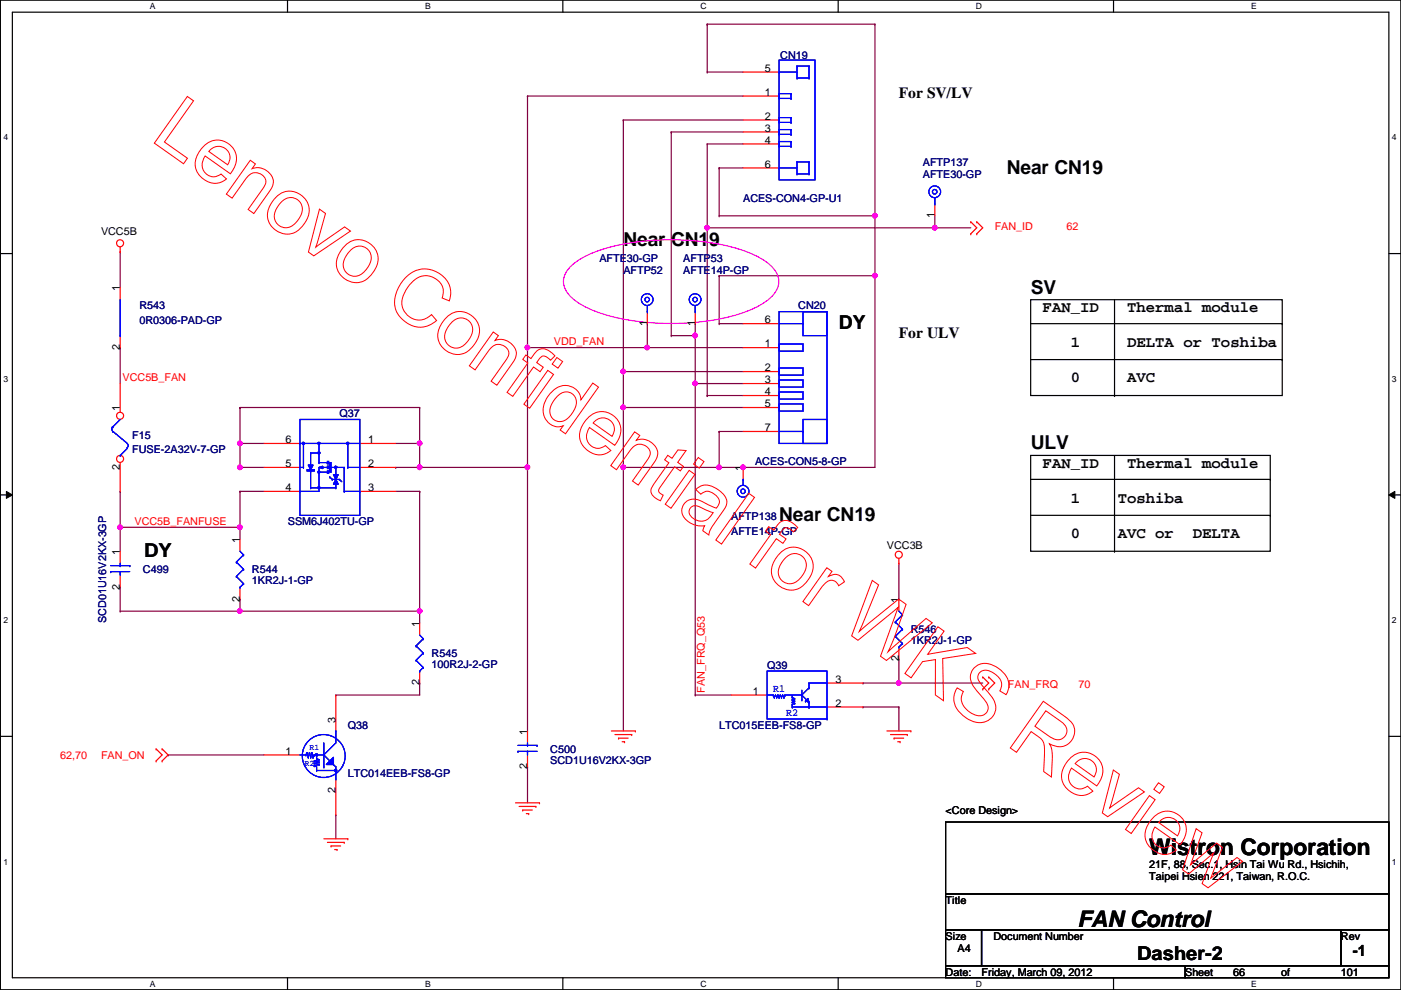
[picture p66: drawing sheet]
<svg xmlns="http://www.w3.org/2000/svg" width="297mm" height="210mm" viewBox="0 0 297 210" stroke-linecap="round" stroke-linejoin="round" font-family="sans-serif">
<defs><g id="words">
<g font-size="4.8">
<text x="243.7" y="181.3">Wistron Corporation</text>
<text x="228.4" y="196.5">FAN Control</text>
</g>
<g font-size="4.1">
<text x="213.4" y="36.8">Near CN19</text>
<text x="132.2" y="52.1">Near CN19</text>
<text x="218.5" y="62.2">SV</text>
<text x="177.9" y="69.8">DY</text>
<text x="218.5" y="95.2">ULV</text>
<text x="165.2" y="110.5">Near CN19</text>
<text x="30.6" y="118.1">DY</text>
<text x="241.1" y="203.5">Dasher-2</text>
</g>
<g font-size="3.3">
<text x="190.6" y="20.8">For SV/LV</text>
<text x="190.6" y="71.6">For ULV</text>
<text x="221.1" y="66.3">FAN_ID</text>
<text x="239" y="66.3">Thermal module</text>
<text x="227" y="73.6">1</text>
<text x="239" y="73.6">DELTA or Toshiba</text>
<text x="227" y="81">0</text>
<text x="239" y="81">AVC</text>
<text x="221.1" y="99.3">FAN_ID</text>
<text x="239" y="99.3">Thermal module</text>
<text x="227" y="106.6">1</text>
<text x="237" y="106.6">Toshiba</text>
<text x="227" y="114">0</text>
<text x="237" y="114">AVC or</text>
<text x="252.9" y="114">DELTA</text>
<text x="286.8" y="202.8">-1</text>
</g>
<g font-size="2.3">
<text x="162.1" y="15.2">5</text>
<text x="162.1" y="20.3">1</text>
<text x="162.1" y="25.4">2</text>
<text x="162.1" y="27.9">3</text>
<text x="162.1" y="30.5">4</text>
<text x="162.1" y="35.6">6</text>
<text x="198.2" y="46.3" transform="rotate(-90 198.2 46.3)">1</text>
<text x="21.4" y="49.9">VCC5B</text>
<text x="25.4" y="61.8" transform="rotate(-90 25.4 61.8)">1</text>
<text x="137.2" y="69.1" transform="rotate(-90 137.2 69.1)">1</text>
<text x="147.4" y="69.1" transform="rotate(-90 147.4 69.1)">1</text>
<text x="162.1" y="68.6">6</text>
<text x="25.4" y="74.2" transform="rotate(-90 25.4 74.2)">2</text>
<text x="162.1" y="73.7">1</text>
<text x="162.1" y="78.7">2</text>
<text x="162.1" y="81.3">3</text>
<text x="162.1" y="83.8">4</text>
<text x="25.4" y="87.2" transform="rotate(-90 25.4 87.2)">1</text>
<text x="162.1" y="86.4">5</text>
<text x="60.5" y="94">6</text>
<text x="78.1" y="94">1</text>
<text x="162.1" y="91.4">7</text>
<text x="25.4" y="99.6" transform="rotate(-90 25.4 99.6)">2</text>
<text x="60.5" y="99.1">5</text>
<text x="78.1" y="99.1">2</text>
<text x="157.5" y="99.9" transform="rotate(-90 157.5 99.9)">1</text>
<text x="60.5" y="104.1">4</text>
<text x="78.1" y="104.1">3</text>
<text x="25.4" y="117.6" transform="rotate(-90 25.4 117.6)">1</text>
<text x="50.8" y="115.1" transform="rotate(-90 50.8 115.1)">1</text>
<text x="188" y="116.4">VCC3B</text>
<text x="25.4" y="125" transform="rotate(-90 25.4 125)">2</text>
<text x="50.8" y="127.6" transform="rotate(-90 50.8 127.6)">2</text>
<text x="190.5" y="127.8" transform="rotate(-90 190.5 127.8)">1</text>
<text x="88.9" y="132.9" transform="rotate(-90 88.9 132.9)">1</text>
<text x="190.5" y="140.3" transform="rotate(-90 190.5 140.3)">2</text>
<text x="88.9" y="145.3" transform="rotate(-90 88.9 145.3)">2</text>
<text x="159.6" y="147.3">1</text>
<text x="177.1" y="149.9">2</text>
<text x="177.1" y="144.8">3</text>
<text x="71.2" y="153.2" transform="rotate(-90 71.2 153.2)">3</text>
<text x="111.8" y="155.7" transform="rotate(-90 111.8 155.7)">1</text>
<text x="60.5" y="160">1</text>
<text x="111.8" y="163.1" transform="rotate(-90 111.8 163.1)">2</text>
<text x="71.2" y="168.2" transform="rotate(-90 71.2 168.2)">2</text>
<text x="200.5" y="172.6">&lt;Core Design&gt;</text>
<text x="243.7" y="184">21F, 88, Sec.1, Hsin Tai Wu Rd., Hsichih,</text>
<text x="200.5" y="191.6">Title</text>
<text x="243.7" y="186.6">Taipei Hsien 221, Taiwan, R.O.C.</text>
<text x="200.5" y="199.2">Size</text>
<text x="203" y="201.8">A4</text>
<text x="210.6" y="199.2">Document Number</text>
<text x="284.3" y="199.2">Rev</text>
<text x="200.5" y="206.8">Date:</text>
<text x="208.1" y="206.8">Friday, March 09, 2012</text>
<text x="251.3" y="206.8">Sheet</text>
<text x="261.4" y="206.8">66</text>
<text x="271.6" y="206.8">of</text>
<text x="284.3" y="206.8">101</text>
</g>
<g font-size="2.3" fill="#000080">
<text x="165.4" y="12.5">CN19</text>
<text x="195.7" y="35.1">AFTP137</text>
<text x="195.7" y="37.7">AFTE30-GP</text>
<text x="157.6" y="42.8">ACES-CON4-GP-U1</text>
<text x="127.1" y="55.5">AFTE30-GP</text>
<text x="132.2" y="58">AFTP52</text>
<text x="144.9" y="55.5">AFTP53</text>
<text x="144.9" y="58">AFTE14P-GP</text>
<text x="29.5" y="65.6">R543</text>
<text x="169.2" y="65.6">CN20</text>
<text x="29.5" y="68.7">0R0306-PAD-GP</text>
<text x="72" y="88.5">Q37</text>
<text x="28" y="93">F15</text>
<text x="28" y="96.1">FUSE-2A32V-7-GP</text>
<text x="160.1" y="98.6">ACES-CON5-8-GP</text>
<text x="61" y="111.3">SSM6J402TU-GP</text>
<text x="155" y="110.3">AFTP138</text>
<text x="155" y="113.4">AFTE14P-GP</text>
<text x="30.3" y="121.5">C499</text>
<text x="53.4" y="121.5">R544</text>
<text x="53.4" y="123.8">1KR2J-1-GP</text>
<text x="22.5" y="132.1" transform="rotate(-90 22.5 132.1)">SCD01U16V2KX-3GP</text>
<text x="193.1" y="134.2">R546</text>
<text x="193.1" y="136.5">1KR2J-1-GP</text>
<text x="91.5" y="139.3">R545</text>
<text x="91.5" y="141.6">100R2J-2-GP</text>
<text x="162.6" y="141.8">Q39</text>
<text x="73.7" y="154.5">Q38</text>
<text x="152.5" y="154.5">LTC015EEB-FS8-GP</text>
<text x="116.7" y="159.6">C500</text>
<text x="116.7" y="161.9">SCD1U16V2KX-3GP</text>
<text x="73.7" y="164.7">LTC014EEB-FS8-GP</text>
</g>
<g font-size="2.3" fill="#f00">
<text x="210.9" y="48.9">FAN_ID</text>
<text x="226.1" y="48.9">62</text>
<text x="117.4" y="73.2">VDD_FAN</text>
<text x="26" y="80.8">VCC5B_FAN</text>
<text x="28.5" y="111.3">VCC5B_FANFUSE</text>
<text x="149.4" y="146.9" transform="rotate(-90 149.4 146.9)">FAN_FRQ_Q53</text>
<text x="213.7" y="145.9">FAN_FRQ</text>
<text x="228.7" y="145.9">70</text>
<text x="12.8" y="160.9">62,70</text>
<text x="21.4" y="160.9">FAN_ON</text>
</g>
<g font-size="2.3" fill="#00f">
<text x="163.9" y="146.7">R1</text>
<text x="166.7" y="151.8">R2</text>
</g>
<g font-size="1.8">
<text x="31.8" y="1.9">A</text>
<text x="90.1" y="1.9">B</text>
<text x="148.5" y="1.9">C</text>
<text x="206.9" y="1.9">D</text>
<text x="265.3" y="1.9">E</text>
<text x=".7" y="29.8">4</text>
<text x="295.1" y="29.8">4</text>
<text x=".7" y="80.9">3</text>
<text x="295.1" y="80.9">3</text>
<text x=".7" y="132.1">2</text>
<text x="295.1" y="132.1">2</text>
<text x=".7" y="183.3">1</text>
<text x="295.1" y="183.3">1</text>
<text x="31.8" y="209.2">A</text>
<text x="90.1" y="209.2">B</text>
<text x="148.5" y="209.2">C</text>
<text x="206.9" y="209.2">D</text>
<text x="265.3" y="209.2">E</text>
</g>
<g font-size="1.8" fill="#00f">
<text x="65.6" y="158.9">R1</text>
<text x="64.6" y="162.5">R2</text>
</g>
</g></defs>
<path d="M.1 0h296.9v209.8h-296.9zM2.6 2.6h291.9v204.7h-291.9z" fill="none" stroke="#000" stroke-width=".25"/>
<g fill="#fff">
<path d="M31.8 .3h1.2v2h-1.2z"/>
<path d="M31.8 207.6h1.2v1.9h-1.2z"/>
</g>
<path d="M61 0v2.6M61 207.3v2.5" fill="none" stroke="#000" stroke-width=".25"/>
<g fill="#fff">
<path d="M90.1 .3h1.2v2h-1.2z"/>
<path d="M90.1 207.6h1.2v1.9h-1.2z"/>
</g>
<path d="M119.3 0v2.6M119.3 207.3v2.5" fill="none" stroke="#000" stroke-width=".25"/>
<g fill="#fff">
<path d="M148.5 .3h1.3v2h-1.3z"/>
<path d="M148.5 207.6h1.3v1.9h-1.3z"/>
</g>
<path d="M177.7 0v2.6M177.7 207.3v2.5" fill="none" stroke="#000" stroke-width=".25"/>
<g fill="#fff">
<path d="M206.9 .3h1.2v2h-1.2z"/>
<path d="M206.9 207.6h1.2v1.9h-1.2z"/>
</g>
<path d="M236.1 0v2.6M236.1 207.3v2.5" fill="none" stroke="#000" stroke-width=".25"/>
<g fill="#fff">
<path d="M265.3 .3h1.1v2h-1.1z"/>
<path d="M265.3 207.6h1.1v1.9h-1.1z"/>
<path d="M.7 28.2h1v1.9h-1z"/>
<path d="M295.1 28.2h1v1.9h-1z"/>
<path d="M.7 79.3h1v2h-1z"/>
<path d="M295.1 79.3h1v2h-1z"/>
</g>
<path d="M.1 53.8h2.5M294.5 53.8h2.5" fill="none" stroke="#000" stroke-width=".25"/>
<g fill="#fff">
<path d="M.7 130.5h1v2h-1z"/>
<path d="M295.1 130.5h1v2h-1z"/>
</g>
<path d="M.1 104.9h2.5M294.5 104.9h2.5" fill="none" stroke="#000" stroke-width=".25"/>
<path d="M1.4 104.2l1.2 .7-1.2 .8zM294.5 104.9l1.2-.7v1.5z" fill="#000"/>
<path d="M1.4 104.2l1.2 .7-1.2 .8zM294.5 104.9l1.2-.7v1.5z" fill="none" stroke="#000" stroke-width=".21"/>
<g fill="#fff">
<path d="M.7 181.7h1v2h-1z"/>
<path d="M295.1 181.7h1v2h-1z"/>
</g>
<path d="M.1 156.1h2.5M294.5 156.1h2.5" fill="none" stroke="#000" stroke-width=".25"/>
<path d="M50.9 86.4h.1M50.9 86.4h38.1M89 94h.1M89 94v5.1" fill="none" stroke="#800040" stroke-width=".25"/>
<circle cx="89" cy="99.1" r=".49" fill="#f0f"/>
<circle cx="89" cy="99.1" r=".49" fill="none" stroke="#f0f" stroke-width=".25"/>
<g fill="none" stroke="#800040" stroke-width=".25">
<path d="M25.5 104.2h.1M25.5 104.2v7.6M89 129.6h.1M89 129.6v2.5M190.6 139.7h.1M190.6 139.7v5.1M71.2 147.4h.1M89 144.8h.1M89 144.8v2.6h-17.8M190.6 144.8h.1M190.6 144.8h17.8M35.6 160.1h.1"/>
<path d="M35.6 160.1h20.4"/>
</g>
<circle cx="190.6" cy="144.8" r=".49" fill="#f0f"/>
<circle cx="190.6" cy="144.8" r=".49" fill="none" stroke="#f0f" stroke-width=".25"/>
<path d="M25.5 73.7h.1M25.5 73.7v7.6M25.5 111.8h.1M25.5 111.8h25.4M50.9 111.8h.1M50.9 111.8v2.5M183 149.9h.1M183 149.9h7.6M190.6 149.9h.1M190.6 149.9v5.1M111.8 162.6h.1M111.8 162.6v7.6" fill="none" stroke="#800040" stroke-width=".25"/>
<circle cx="50.9" cy="111.8" r=".49" fill="#f0f"/>
<circle cx="50.9" cy="111.8" r=".49" fill="none" stroke="#f0f" stroke-width=".25"/>
<circle cx="25.5" cy="111.8" r=".49" fill="#f0f"/>
<circle cx="25.5" cy="111.8" r=".49" fill="none" stroke="#f0f" stroke-width=".25"/>
<path d="M25.5 111.8h.1M25.5 111.8v5.1M50.9 127h.1M50.9 129.6h.1M50.9 127v2.6M50.9 129.6h38.1" fill="none" stroke="#800040" stroke-width=".25"/>
<circle cx="89" cy="129.6" r=".49" fill="#f0f"/>
<circle cx="89" cy="129.6" r=".49" fill="none" stroke="#f0f" stroke-width=".25"/>
<circle cx="50.9" cy="129.6" r=".49" fill="#f0f"/>
<circle cx="50.9" cy="129.6" r=".49" fill="none" stroke="#f0f" stroke-width=".25"/>
<path d="M50.9 94h.1M50.9 94v5.1M25.5 124.5h.1M25.5 124.5v5.1" fill="none" stroke="#800040" stroke-width=".25"/>
<circle cx="50.9" cy="94" r=".49" fill="#f0f"/>
<circle cx="50.9" cy="94" r=".49" fill="none" stroke="#f0f" stroke-width=".25"/>
<path d="M137.2 73.7h.1M137.2 73.7h20.4M89 104.2h.1M89 104.2v25.4M25.5 129.6h.1M25.5 129.6h25.4M183 144.8h.1M183 144.8h7.6" fill="none" stroke="#800040" stroke-width=".25"/>
<circle cx="137.2" cy="73.7" r=".49" fill="#f0f"/>
<circle cx="137.2" cy="73.7" r=".49" fill="none" stroke="#f0f" stroke-width=".25"/>
<path d="M25.5 53.4h.1M25.5 53.4v7.6M83.9 99.1h.1M83.9 99.1h5.1M132.2 86.4h.1M132.2 86.4v12.7M157.6 99.1h.1M157.6 99.1h27.9" fill="none" stroke="#800040" stroke-width=".25"/>
<circle cx="157.5" cy="99.1" r=".49" fill="#f0f"/>
<circle cx="157.5" cy="99.1" r=".49" fill="none" stroke="#f0f" stroke-width=".25"/>
<path d="M111.8 73.7h.1M137.2 68.6h.1M137.2 68.6v5.1h-25.4M50.9 99.1h.1M50.9 99.1h5.1" fill="none" stroke="#800040" stroke-width=".25"/>
<circle cx="50.9" cy="99.1" r=".49" fill="#f0f"/>
<circle cx="50.9" cy="99.1" r=".49" fill="none" stroke="#f0f" stroke-width=".25"/>
<path d="M185.5 58.5h.1M185.5 58.5v40.6M50.9 104.2h.1M50.9 104.2v7.6" fill="none" stroke="#800040" stroke-width=".25"/>
<circle cx="185.5" cy="58.4" r=".49" fill="#f0f"/>
<circle cx="185.5" cy="58.4" r=".49" fill="none" stroke="#f0f" stroke-width=".25"/>
<path d="M142.3 28h.1M142.3 28v43.2M132.2 78.8h.1M132.2 78.8v7.6M132.2 78.8h25.4M142.3 71.2h.1M147.4 68.6h.1M147.4 68.6v2.6h-5.1" fill="none" stroke="#800040" stroke-width=".25"/>
<circle cx="132.1" cy="78.8" r=".49" fill="#f0f"/>
<circle cx="132.1" cy="78.8" r=".49" fill="none" stroke="#f0f" stroke-width=".25"/>
<g fill="none" stroke="#800040" stroke-width=".25">
<path d="M149.9 15.3h.1M149.9 5.1h.1M149.9 15.3h7.7M149.9 5.1v10.2M149.9 5.1h35.6M111.8 20.4h.1M111.8 20.4h45.8M111.8 20.4v53.3M132.2 25.4h.1M132.2 25.4v53.4M132.2 25.4h25.4M152.5 35.6h.1"/>
<path d="M152.5 35.6h5.1M152.5 35.6v10.2M152.5 45.8h.1M152.5 45.8h33"/>
</g>
<circle cx="185.5" cy="45.7" r=".49" fill="#f0f"/>
<circle cx="185.5" cy="45.7" r=".49" fill="none" stroke="#f0f" stroke-width=".25"/>
<g fill="none" stroke="#800040" stroke-width=".25">
<path d="M185.5 5.1h.1M185.5 5.1v53.4h-33M142.3 28h.1M142.3 28h15.3M152.5 58.5h.1M152.5 58.5v10.1M185.5 45.8h.1M152.5 68.6h.1M152.5 68.6h5.1M132.2 99.1h.1M132.2 86.4h.1M132.2 86.4h25.4"/>
<path d="M147.4 81.3h.1M147.4 81.3h10.2M152.5 91.5h.1M152.5 91.5v7.6h-20.3M152.5 91.5h5.1"/>
</g>
<circle cx="132.1" cy="86.4" r=".49" fill="#f0f"/>
<circle cx="132.1" cy="86.4" r=".49" fill="none" stroke="#f0f" stroke-width=".25"/>
<path d="M147.4 71.2h.1M147.4 71.2v10.1" fill="none" stroke="#800040" stroke-width=".25"/>
<circle cx="147.4" cy="71.1" r=".49" fill="#f0f"/>
<circle cx="147.4" cy="71.1" r=".49" fill="none" stroke="#f0f" stroke-width=".25"/>
<path d="M111.8 99.1h.1M111.8 99.1v55.9" fill="none" stroke="#800040" stroke-width=".25"/>
<circle cx="111.8" cy="99.1" r=".49" fill="#f0f"/>
<circle cx="111.8" cy="99.1" r=".49" fill="none" stroke="#f0f" stroke-width=".25"/>
<path d="M132.2 99.1h.1M132.2 99.1v55.9" fill="none" stroke="#800040" stroke-width=".25"/>
<circle cx="132.1" cy="99.1" r=".49" fill="#f0f"/>
<circle cx="132.1" cy="99.1" r=".49" fill="none" stroke="#f0f" stroke-width=".25"/>
<path d="M147.4 81.3h.1M147.4 81.3v66.1" fill="none" stroke="#800040" stroke-width=".25"/>
<circle cx="147.4" cy="81.3" r=".49" fill="#f0f"/>
<circle cx="147.4" cy="81.3" r=".49" fill="none" stroke="#f0f" stroke-width=".25"/>
<path d="M111.8 73.7h.1M111.8 73.7v25.4M89 99.1h22.8M111.8 99.1h.1M147.4 147.4h.1M147.4 147.4h7.6" fill="none" stroke="#800040" stroke-width=".25"/>
<circle cx="111.8" cy="73.7" r=".49" fill="#f0f"/>
<circle cx="111.8" cy="73.7" r=".49" fill="none" stroke="#f0f" stroke-width=".25"/>
<path d="M149.9 30.5h.1M149.9 30.5h7.7M149.9 30.5v17.8M149.9 48.3h.1M198.2 48.3h.1M198.2 48.3h7.6M149.9 83.9h.1M149.9 83.9h7.7" fill="none" stroke="#800040" stroke-width=".25"/>
<circle cx="198.2" cy="48.3" r=".49" fill="#f0f"/>
<circle cx="198.2" cy="48.3" r=".49" fill="none" stroke="#f0f" stroke-width=".25"/>
<path d="M149.9 48.3h.1M149.9 48.3v35.6M149.9 48.3h48.3M149.9 83.9h.1" fill="none" stroke="#800040" stroke-width=".25"/>
<circle cx="149.9" cy="48.3" r=".49" fill="#f0f"/>
<circle cx="149.9" cy="48.3" r=".49" fill="none" stroke="#f0f" stroke-width=".25"/>
<path d="M152.5 99.1h.1M152.5 99.1h5.1" fill="none" stroke="#800040" stroke-width=".25"/>
<circle cx="152.5" cy="99.1" r=".49" fill="#f0f"/>
<circle cx="152.5" cy="99.1" r=".49" fill="none" stroke="#f0f" stroke-width=".25"/>
<path d="M50.9 94h.1M50.9 86.4h.1M50.9 94h5.1M50.9 86.4v7.6M83.9 94h5.1M89 94h.1M50.9 104.2h.1M50.9 104.2h5.1M83.9 104.2h5.1M89 104.2h.1M71.2 172.8h.1M71.2 172.8v5" fill="none" stroke="#800040" stroke-width=".25"/>
<circle cx="89" cy="94" r=".49" fill="#f0f"/>
<g fill="none" stroke="#f0f" stroke-width=".25">
<path d="M121.1 56.4a22.3 22.3 0 0 1 10.9-4.6 53.7 53.7 0 0 1 25.7 1.3 14 14 0 0 1 6.5 4.1 4 4 0 0 1-.7 5.8 22.4 22.4 0 0 1-10.9 4.6 53.2 53.2 0 0 1-25.7-1.3 14 14 0 0 1-6.5-4.1 4 4 0 0 1 .7-5.8z"/>
<circle cx="89" cy="94" r=".49"/>
</g>
<path d="M198.2 48.3h.1M198.2 45.8v2.5M89 86.4h.1M89 86.4v7.6M190.6 119.4v7.6M190.6 127h.1" fill="none" stroke="#800040" stroke-width=".25"/>
<g fill="none" stroke="#f00" stroke-width=".25">
<path d="M25.5 53.4h.1M25.5 52.4v1M205.8 49.6h.1M205.8 47h.1M205.8 47l1.3 1.3-1.3 1.3M207.1 49.6h.1M207.1 47h.1M207.1 47l1.3 1.3-1.3 1.3M25.5 61v2.5M25.5 71.2v2.5M147.4 66.1v2.5M25.5 116.9v2.5"/>
<path d="M190.6 119.4h.1M190.6 118.4v1M25.5 122v2.5M33.1 158.8h.1M33.1 158.8l1.3 1.3-1.3 1.2M34.4 158.8h.1M34.4 158.8l1.2 1.3-1.2 1.2M129.6 155h5.1M130.4 155.7h3.5M131.1 156.5h.1M131.1 156.5h2.1M131.9 157.3h.5"/>
<path d="M132.4 157.3h.1M133.9 155.7h.1M134.7 155h.1M188 155h5.1M188.8 155.7h3.6M189.6 156.5h.1M189.6 156.5h2M190.3 157.3h.5M190.8 157.3h.1M192.4 155.7h.1M193.1 155h.1M208.4 143.6h.1"/>
<path d="M208.4 146.1h.1M208.4 143.6l1.2 1.2-1.2 1.3M209.6 143.6h.1M209.6 146.1h.1M209.6 143.6l1.3 1.2-1.3 1.3M33.1 161.3h.1M34.4 161.3h.1M68.7 177.8h5M69.4 178.6h3.6M70.2 179.4h.1M70.2 179.4h2M73 178.6h.1"/>
<path d="M73.7 177.8h.1M109.3 170.2h5.1M110.1 171h3.5M110.8 171.7h.1M110.8 171.7h2.1M111.6 172.5h.5M112.1 172.5h.1M113.6 171h.1M114.4 170.2h.1M70.9 180.1h.6M71.5 180.1h.1"/>
<circle cx="25.5" cy="51.6" r=".75"/>
<circle cx="190.6" cy="117.6" r=".75"/>
</g>
<g fill="none" stroke="#000" stroke-width=".25">
<path d="M218.5 63.5h53.4v20.4h-53.4zM218.5 68.6h53.4M218.5 76.2h53.4M236.3 63.5v20.4M271.9 68.6h.1M271.9 76.2h.1M218.5 96.6h50.8v20.3h-50.8zM236.3 83.9h.1M236.3 96.6v20.3M218.5 101.6h50.8M218.5 109.3h50.8M236.3 116.9h.1"/>
<path d="M269.3 101.6h.1M269.3 109.3h.1M200.5 174.3h94v15.2h-94zM200.5 189.5h94v7.6h-94zM200.5 197.1h7.6v7.7h-7.6zM208.1 197.1h76.2v7.7h-76.2zM284.3 197.1h10.2v7.7h-10.2zM200.5 204.8h50.8v2.5h-50.8zM251.3 204.8h43.2v2.5h-43.2z"/>
</g>
<g fill="none" stroke="#00f" stroke-width=".25">
<path d="M25.5 71.2h.1M25.5 63.5v7.7M147.4 66.1h.1M147.4 64.8v1.3M23.4 119.9h4.1M25.5 119.9h.1M25.5 119.4v.5M27.5 119.9h.1M23.4 121.2h.1M23.4 121.2h4.1M25.5 121.2h.1M25.5 121.2v.8"/>
<circle cx="147.4" cy="63.5" r=".49"/>
<circle cx="147.4" cy="63.5" r="1.25"/>
</g>
<circle cx="25.5" cy="88.2" r=".75" fill="#fff"/>
<g fill="none" stroke="#f00" stroke-width=".25">
<path d="M25.5 81.3v6.1"/>
<circle cx="25.5" cy="88.2" r=".75"/>
</g>
<circle cx="25.5" cy="97.3" r=".75" fill="#fff"/>
<g fill="none" stroke="#f00" stroke-width=".25">
<path d="M25.5 98.1v6.1M89 132.1v2.6M190.6 127v2.6M190.6 137.2v2.5M71.2 147.4v7.6M89 142.3v2.5M56 160.1h7.6M71.2 165.1v7.7"/>
<circle cx="25.5" cy="97.3" r=".75"/>
</g>
<g fill="none" stroke="#00f" stroke-width=".25">
<path d="M23.9 90.4a.77 .77 0 0 0 0 1.1M24 90.5h.1M24 91.5h.1M24 91.5l3 2.5M25.5 96.6h.1M25.5 88.9l-1.5 1.6M27 94.1l.2 .4-.3 .4M27 95l-1.5 1.6M88.2 136.9h.1M88.2 140h.1M88.2 136.9l1.5 1.6M88.2 140l1.5 1.5"/>
<path d="M89 134.7l.7 .7M89.7 135.4h.1M89.7 138.5h.1M89.7 135.4l-1.5 1.5M89.7 138.5l-1.5 1.5M189.8 131.9h.1M189.8 134.9h.1M189.8 131.9l1.5 1.5M189.8 134.9l1.5 1.5M190.6 137.2h.1M190.6 129.6l.7 .7M191.3 130.3h.1"/>
<path d="M191.3 133.4h.1M191.3 136.4h.1M191.3 130.3l-1.5 1.6M191.3 133.4l-1.5 1.5M191.3 136.4l-.7 .8M65.1 159.6h.1M65.1 159.6l.3 1M65.1 159.6l-.2 .5M65.6 159.6h.1M65.6 159.6l.3 1M65.6 159.6l-.2 1M66.1 159.6h.1"/>
<path d="M66.1 159.6l.3 1M66.1 159.6l-.2 1M68.7 157.5v5.1M71.2 155h.1M71.2 155v2.5l-2.5 2.6M89 142.3h.1M89.7 141.5h.1M89.7 141.5l-.7 .8M63.6 160.1h1.3M64.9 160.1h.1M65.4 160.6h.1M65.9 160.6h.1"/>
<path d="M66.4 160.6h.1M66.6 160.1h.1M66.6 161.3h.1M66.6 162.3h.1M66.6 161.8h.1M66.6 160.1h2.1M66.6 160.1l-.2 .5M66.6 161.3l1 .3M66.6 162.3l.5 .3v.8M66.6 161.8l1 .3M67.1 160.8h.1M67.1 163.4h.1"/>
<path d="M67.1 160.8l.5 .3M67.1 160.1v.7M67.6 161.1h.1M67.6 162.1h.1M67.6 161.6h.1M67.6 161.1l-1 .2M67.6 162.1l-1 .2M67.6 161.6l-1 .2M68.7 160.1h.1M68.7 162.6h.1M71.2 165.1h.1M71.2 162.6v2.5"/>
</g>
<path d="M66.9 159.9h.4v.3h-.4z" fill-rule="evenodd" fill="#00f"/>
<path d="M66.9 159.9h.4v.3h-.4zM67.1 163.4h4.1M71.2 163.4h.1" fill="none" stroke="#00f" stroke-width=".25"/>
<path d="M71 163.2h.3v.3h-.3z" fill-rule="evenodd" fill="#00f"/>
<g fill="none" stroke="#00f" stroke-width=".25">
<path d="M71 163.2h.3v.3h-.3z"/>
<circle cx="68.6" cy="160.3" r="4.6"/>
</g>
<path d="M69.9 161.3l.8-.7v1.5h-1.5z" fill-rule="evenodd" fill="#00f"/>
<g fill="none" stroke="#00f" stroke-width=".25">
<path d="M65.1 159.6h.1M65.1 159.6l.3 1M65.1 159.6l-.2 .5M65.6 159.6h.1M65.6 159.6l.3 1M65.6 159.6l-.2 1M66.1 159.6h.1M66.1 159.6l.3 1M66.1 159.6l-.2 1M68.7 157.5v5.1M71.2 155h.1M71.2 155v2.5l-2.5 2.6"/>
<path d="M63.6 160.1h1.3M64.9 160.1h.1M65.4 160.6h.1M65.9 160.6h.1M66.4 160.6h.1M66.6 160.1h.1M66.6 161.3h.1M66.6 162.3h.1M66.6 161.8h.1M66.6 160.1h2.1M66.6 160.1l-.2 .5M66.6 161.3l1 .3"/>
<path d="M66.6 162.3l.5 .3v.8M66.6 161.8l1 .3M67.1 160.8h.1M67.1 163.4h.1M67.1 160.8l.5 .3M67.1 160.1v.7M67.6 161.1h.1M67.6 162.1h.1M67.6 161.6h.1M67.6 161.1l-1 .2M67.6 162.1l-1 .2M67.6 161.6l-1 .2"/>
<path d="M68.7 160.1h.1M68.7 162.6h.1M68.7 160.1l1.2 1.2M69.9 161.3l.8-.7v1.5h-1.5zM70.7 162.1h.1M70.7 162.1l.5 .5v2.5M71.2 165.1h.1"/>
</g>
<path d="M66.9 159.9h.4v.3h-.4z" fill-rule="evenodd" fill="#00f"/>
<path d="M66.9 159.9h.4v.3h-.4zM67.1 163.4h4.1M71.2 163.4h.1" fill="none" stroke="#00f" stroke-width=".25"/>
<path d="M71 163.2h.3v.3h-.3z" fill-rule="evenodd" fill="#00f"/>
<g fill="none" stroke="#00f" stroke-width=".25">
<path d="M71 163.2h.3v.3h-.3z"/>
<circle cx="68.6" cy="160.3" r="4.6"/>
</g>
<path d="M69.9 161.3l.8-.7v1.5h-1.5z" fill-rule="evenodd" fill="#00f"/>
<g fill="none" stroke="#00f" stroke-width=".25">
<path d="M165.2 12.7h7.6v25.4h-7.6zM165.2 19.9h.1M165.2 15.3h.1M165.2 19.9h2.5M165.2 19.9v1M165.2 15.3h3.8M167.7 19.9h.1M167.7 19.9v1M169 14h.1M169 16.6h.1M169 14h2.5M169 14v2.6"/>
<path d="M169 16.6h2.5M171.5 16.6h.1M171.5 14h.1M171.5 14v2.6M165.2 20.9h.1M165.2 24.9h.1M165.2 26h.1M165.2 27.5h.1M165.2 28.5h.1M165.2 30h.1M165.2 31h.1M165.2 35.6h.1"/>
<path d="M165.2 24.9v1.1M165.2 27.5v1M165.2 30v1M165.2 20.9h2.5M165.2 24.9h2.5M165.2 26h2.5M165.2 27.5h2.5M165.2 28.5h2.5M165.2 30h2.5M165.2 31h2.5M165.2 35.6h3.8M167.7 20.9h.1"/>
<path d="M167.7 26h.1M167.7 24.9h.1M167.7 28.5h.1M167.7 27.5h.1M167.7 31h.1M167.7 30h.1M167.7 24.9v1.1M167.7 27.5v1M167.7 30v1M169 34.3h.1M169 36.9h.1M169 34.3v2.6"/>
<path d="M169 34.3h2.5M169 36.9h2.5M171.5 36.9h.1M171.5 34.3h.1M171.5 34.3v2.6M109.8 159.3h.1M109.8 158h4.1M109.8 159.3h4.1M111.8 158h.1M111.8 159.3h.1M111.8 157.5v.5M111.8 159.3v.8"/>
<path d="M113.9 158h.1M68.7 160.1h.1M68.7 160.1l1.2 1.2M69.9 161.3l.8-.7v1.5h-1.5zM70.7 162.1h.1M70.7 162.1l.5 .5"/>
</g>
<g fill="none" stroke="#f00" stroke-width=".25">
<path d="M157.6 15.3h7.6M157.6 20.4h7.6M157.6 25.4h7.6M157.6 28h7.6M157.6 30.5h7.6M157.6 35.6h7.6M56 94h7.6M56 99.1h7.6M76.3 94h7.6M76.3 99.1h7.6M56 104.2h7.6M76.3 104.2h7.6"/>
<path d="M111.8 155v2.5M111.8 160.1v2.5"/>
</g>
<path d="M70.7 100.6h1l-.5 1v-.2v.2z" fill-rule="evenodd" fill="#00f"/>
<path d="M70.7 100.6h1l-.5 1v-.2v.2z" fill="none" stroke="#00f" stroke-width=".25"/>
<path d="M71.2 101.6v.3v-.3l.5 1.1h-1z" fill-rule="evenodd" fill="#00f"/>
<path d="M69.9 101.1h.1M69.9 101.1l.5 .5M70.4 101.6h.1M70.4 101.6h1.6M71.2 101.6v.3v-.3l.5 1.1h-1zM72 101.6h.1M72 101.6l.5 .6" fill="none" stroke="#00f" stroke-width=".25"/>
<path d="M65.1 99.6h1.5v.3h-1.5z" fill-rule="evenodd" fill="#00f"/>
<path d="M65.1 99.6h1.5v.3h-1.5z" fill="none" stroke="#00f" stroke-width=".25"/>
<path d="M65.4 98.6h1l-.5 1v-.2v.2z" fill-rule="evenodd" fill="#00f"/>
<path d="M65.4 98.6h1l-.5 1v-.2v.2zM69.9 98.1h.3v2h-.3zM70.1 98.1v2" fill="none" stroke="#00f" stroke-width=".25"/>
<path d="M69.4 97.8h.3v.5h-.3z" fill-rule="evenodd" fill="#00f"/>
<path d="M69.4 97.8h.3v.5h-.3z" fill="none" stroke="#00f" stroke-width=".25"/>
<path d="M69.4 98.8h.3v.6h-.3z" fill-rule="evenodd" fill="#00f"/>
<path d="M69.4 98.8h.3v.6h-.3z" fill="none" stroke="#00f" stroke-width=".25"/>
<path d="M69.4 99.9h.3v.5h-.3z" fill-rule="evenodd" fill="#00f"/>
<g fill="none" stroke="#00f" stroke-width=".25">
<path d="M65.9 99.9h.1M65.9 96.1h.1M65.9 96.1v2.5M65.9 99.9v3.5M65.9 96.1h1.7M67.6 99.1h.1M67.6 98.1h.1M67.6 94h.1M67.6 96.1h.1M67.6 94v4.1M67.6 99.1v5.1M67.6 98.1h1.8"/>
<path d="M68.4 99.1h.1M68.4 99.1h1M69.4 99.9h.3v.5h-.3zM70.2 99.1h2.8M71.2 99.1v1.5M73 99.1h.1M65.9 103.4h.1M65.9 103.4h5.3M67.6 100.1h.1M67.6 100.1h1.8M71.2 100.6h.1M71.2 103.4h.1"/>
<path d="M71.2 102.7v.7"/>
</g>
<path d="M67.4 99.9h.4v.4h-.4z" fill-rule="evenodd" fill="#00f"/>
<path d="M67.4 99.9h.4v.4h-.4z" fill="none" stroke="#00f" stroke-width=".25"/>
<path d="M71 98.9h.3v.3h-.3z" fill-rule="evenodd" fill="#00f"/>
<g fill="none" stroke="#00f" stroke-width=".25">
<path d="M63.6 94h.1M63.6 99.1h.7M63.6 94h12.7M64.3 99.1h.1M64.3 94h.1M64.3 94v5.1M71 98.9h.3v.3h-.3zM73 99.1v5.1M73.7 99.1h.1M73.7 94h.1M73.7 99.1h2.6M73.7 94v5.1"/>
<path d="M63.6 104.2h.1M63.6 104.2h4M73 104.2h.1M73 104.2h3.3M76.3 104.2h.1"/>
</g>
<path d="M67.4 103.2h.4v.4h-.4z" fill-rule="evenodd" fill="#00f"/>
<path d="M67.4 103.2h.4v.4h-.4z" fill="none" stroke="#00f" stroke-width=".25"/>
<path d="M67.4 93.8h.4v.4h-.4z" fill-rule="evenodd" fill="#00f"/>
<path d="M67.4 93.8h.4v.4h-.4z" fill="none" stroke="#00f" stroke-width=".25"/>
<path d="M73.5 93.8h.4v.4h-.4z" fill-rule="evenodd" fill="#00f"/>
<path d="M73.5 93.8h.4v.4h-.4z" fill="none" stroke="#00f" stroke-width=".25"/>
<path d="M64.1 93.8h.4v.4h-.4z" fill-rule="evenodd" fill="#00f"/>
<path d="M64.1 93.8h.4v.4h-.4z" fill="none" stroke="#00f" stroke-width=".25"/>
<path d="M67.4 95.9h.4v.3h-.4z" fill-rule="evenodd" fill="#00f"/>
<path d="M67.4 95.9h.4v.3h-.4z" fill="none" stroke="#00f" stroke-width=".25"/>
<path d="M67.6 99.1l.8-.3v.6z" fill-rule="evenodd" fill="#00f"/>
<path d="M63.6 88.9h12.7v20.4h-12.7zM67.6 99.1l.8-.3v.6z" fill="none" stroke="#00f" stroke-width=".25"/>
<path d="M70.7 100.6h1l-.5 1v-.2v.2z" fill-rule="evenodd" fill="#00f"/>
<path d="M70.7 100.6h1l-.5 1v-.2v.2z" fill="none" stroke="#00f" stroke-width=".25"/>
<path d="M71.2 101.6v.3v-.3l.5 1.1h-1z" fill-rule="evenodd" fill="#00f"/>
<path d="M69.9 101.1h.1M69.9 101.1l.5 .5M70.4 101.6h.1M70.4 101.6h1.6M71.2 101.6v.3v-.3l.5 1.1h-1zM72 101.6h.1M72 101.6l.5 .6" fill="none" stroke="#00f" stroke-width=".25"/>
<path d="M65.1 99.6h1.5v.3h-1.5z" fill-rule="evenodd" fill="#00f"/>
<path d="M65.1 99.6h1.5v.3h-1.5z" fill="none" stroke="#00f" stroke-width=".25"/>
<path d="M65.4 98.6h1l-.5 1v-.2v.2z" fill-rule="evenodd" fill="#00f"/>
<path d="M65.4 98.6h1l-.5 1v-.2v.2zM69.9 98.1h.3v2h-.3zM70.1 98.1v2" fill="none" stroke="#00f" stroke-width=".25"/>
<path d="M69.4 97.8h.3v.5h-.3z" fill-rule="evenodd" fill="#00f"/>
<path d="M69.4 97.8h.3v.5h-.3z" fill="none" stroke="#00f" stroke-width=".25"/>
<path d="M69.4 98.8h.3v.6h-.3z" fill-rule="evenodd" fill="#00f"/>
<path d="M69.4 98.8h.3v.6h-.3z" fill="none" stroke="#00f" stroke-width=".25"/>
<path d="M69.4 99.9h.3v.5h-.3z" fill-rule="evenodd" fill="#00f"/>
<g fill="none" stroke="#00f" stroke-width=".25">
<path d="M65.9 99.9h.1M65.9 96.1h.1M65.9 96.1v2.5M65.9 99.9v3.5M65.9 96.1h1.7M67.6 99.1h.1M67.6 98.1h.1M67.6 94h.1M67.6 96.1h.1M67.6 94v4.1M67.6 99.1v5.1M67.6 98.1h1.8"/>
<path d="M68.4 99.1h.1M68.4 99.1h1M69.4 99.9h.3v.5h-.3zM70.2 99.1h2.8M71.2 99.1v1.5M73 99.1h.1M65.9 103.4h.1M65.9 103.4h5.3M67.6 100.1h.1M67.6 100.1h1.8M71.2 100.6h.1M71.2 103.4h.1"/>
<path d="M71.2 102.7v.7"/>
</g>
<path d="M67.4 99.9h.4v.4h-.4z" fill-rule="evenodd" fill="#00f"/>
<path d="M67.4 99.9h.4v.4h-.4z" fill="none" stroke="#00f" stroke-width=".25"/>
<path d="M71 98.9h.3v.3h-.3z" fill-rule="evenodd" fill="#00f"/>
<g fill="none" stroke="#00f" stroke-width=".25">
<path d="M63.6 94h.1M63.6 99.1h.7M63.6 94h12.7M64.3 99.1h.1M64.3 94h.1M64.3 94v5.1M71 98.9h.3v.3h-.3zM73 99.1v5.1M73.7 99.1h.1M73.7 94h.1M73.7 99.1h2.6M73.7 94v5.1"/>
<path d="M63.6 104.2h.1M63.6 104.2h4M73 104.2h.1M73 104.2h3.3M76.3 104.2h.1"/>
</g>
<path d="M67.4 103.2h.4v.4h-.4z" fill-rule="evenodd" fill="#00f"/>
<path d="M67.4 103.2h.4v.4h-.4z" fill="none" stroke="#00f" stroke-width=".25"/>
<path d="M67.4 93.8h.4v.4h-.4z" fill-rule="evenodd" fill="#00f"/>
<path d="M67.4 93.8h.4v.4h-.4z" fill="none" stroke="#00f" stroke-width=".25"/>
<path d="M73.5 93.8h.4v.4h-.4z" fill-rule="evenodd" fill="#00f"/>
<path d="M73.5 93.8h.4v.4h-.4z" fill="none" stroke="#00f" stroke-width=".25"/>
<path d="M64.1 93.8h.4v.4h-.4z" fill-rule="evenodd" fill="#00f"/>
<path d="M64.1 93.8h.4v.4h-.4z" fill="none" stroke="#00f" stroke-width=".25"/>
<path d="M67.4 95.9h.4v.3h-.4z" fill-rule="evenodd" fill="#00f"/>
<path d="M67.4 95.9h.4v.3h-.4z" fill="none" stroke="#00f" stroke-width=".25"/>
<path d="M67.6 99.1l.8-.3v.6z" fill-rule="evenodd" fill="#00f"/>
<g fill="none" stroke="#00f" stroke-width=".25">
<path d="M198.2 43.2h.1M198.2 42v1.2M137.2 66.1h.1M137.2 64.8v1.3M165.2 72.9h5.1v1.6h-5.1zM165.2 78h5.1v1.5h-5.1zM165.2 66.1h10.1v27.9h-10.1zM165.2 68.6h5.1M170.3 66.1h5v5.1h-5zM170.3 68.6h.1M63.6 88.9h12.7v20.4h-12.7zM67.6 99.1l.8-.3v.6z"/>
<path d="M165.2 80.6h5.1v1.5h-5.1zM165.2 83.1h5.1v1.5h-5.1zM165.2 85.6h5.1v1.6h-5.1zM165.2 91.5h5.1M170.3 88.9h5v5.1h-5zM170.3 91.5h.1M50.1 119.2h.1M50.1 119.2l1.5 1.5M50.9 116.9l.7 .7M51.6 117.6h.1M51.6 117.6l-1.5 1.6M157.6 101.6h.1"/>
<path d="M157.6 101.6v1.3M50.1 122.2h.1M50.1 122.2l1.5 1.5M50.9 124.5h.1M51.6 120.7h.1M51.6 123.7h.1M51.6 120.7l-1.5 1.5M51.6 123.7l-.7 .8M162.6 142.3h12.7v10.1h-12.7zM162.6 147.4h1.3M163.9 147.4h.1M163.9 147.4l.3 .5"/>
<path d="M164.2 147.9h.1M164.4 147.4h.1M164.4 147.4l-.2 .5M164.4 147.4l.3 .5M164.7 147.9h.1M164.9 147.4h.1M164.9 147.4l-.2 .5M164.9 147.4l.3 .5M165.2 147.9h.1M165.4 147.4h.1M165.4 147.4l-.2 .5M165.4 147.4l.3 .5"/>
<path d="M165.7 147.9h.1M165.9 147.4h.1M165.9 147.4l-.2 .5M165.9 147.4l.3 .5M166.2 147.9h.1M166.5 147.4h.1M166.5 147.4h3.5M166.5 147.4l-.3 .5M168 147.9h.1M168 148.4h.1M168 148.9h.1M168 149.4h.1"/>
<path d="M168 149.9h.1M168 149.9h7.3M168 147.4v.5M168 149.4v.5M168 147.9l.5 .2M168 148.4l.5 .2M168 148.9l.5 .2M168.5 148.1h.1M168.5 148.6h.1M168.5 149.1h.1M168.5 148.1l-.5 .3M168.5 148.6l-.5 .3"/>
<path d="M168.5 149.1l-.5 .3M170 147.4h.1M170 148.4h.1M170 147.4l1.5 1.5M170 146.3v2.1M170.8 148.6h.1M170.8 148.6l.7 .3M171.3 148.1h.1M171.3 148.1l-.5 .5M171.3 148.1l.2 .8M171.5 148.9h.1M171.5 149.9h.1"/>
<path d="M171.5 145.8h.1M171.5 144.8h.1M171.5 144.8v1M171.5 148.9v1M171.5 145.8l-1.5 1.6M171.5 144.8h3.8M175.3 149.9h.1M175.3 144.8h.1M175.3 152.4h.1M175.3 152.2v.2"/>
<circle cx="198.2" cy="40.7" r=".49"/>
<circle cx="198.2" cy="40.7" r="1.25"/>
<circle cx="137.2" cy="63.5" r=".49"/>
<circle cx="137.2" cy="63.5" r="1.25"/>
<circle cx="157.5" cy="104.2" r=".49"/>
<circle cx="157.5" cy="104.2" r="1.25"/>
</g>
<g fill="none" stroke="#f00" stroke-width=".25">
<path d="M198.2 43.2v2.6M137.2 66.1v2.5M157.6 73.7h7.6M157.6 78.8h7.6M157.6 68.6h7.6M157.6 81.3h7.6M157.6 83.9h7.6M157.6 86.4h7.6M157.6 91.5h7.6M157.6 99.1v2.5M50.9 114.3v2.6M50.9 124.5v2.5"/>
<path d="M155 147.4h7.6M175.3 149.9h7.7M175.3 144.8h7.7"/>
</g>
<circle cx="89" cy="99.1" r=".49" fill="#f0f"/>
<circle cx="89" cy="99.1" r=".49" fill="none" stroke="#f0f" stroke-width=".25"/>
<circle cx="190.6" cy="144.8" r=".49" fill="#f0f"/>
<circle cx="190.6" cy="144.8" r=".49" fill="none" stroke="#f0f" stroke-width=".25"/>
<circle cx="50.9" cy="111.8" r=".49" fill="#f0f"/>
<circle cx="50.9" cy="111.8" r=".49" fill="none" stroke="#f0f" stroke-width=".25"/>
<circle cx="25.5" cy="111.8" r=".49" fill="#f0f"/>
<circle cx="25.5" cy="111.8" r=".49" fill="none" stroke="#f0f" stroke-width=".25"/>
<circle cx="89" cy="129.6" r=".49" fill="#f0f"/>
<circle cx="89" cy="129.6" r=".49" fill="none" stroke="#f0f" stroke-width=".25"/>
<circle cx="50.9" cy="129.6" r=".49" fill="#f0f"/>
<circle cx="50.9" cy="129.6" r=".49" fill="none" stroke="#f0f" stroke-width=".25"/>
<circle cx="50.9" cy="94" r=".49" fill="#f0f"/>
<circle cx="50.9" cy="94" r=".49" fill="none" stroke="#f0f" stroke-width=".25"/>
<circle cx="137.2" cy="73.7" r=".49" fill="#f0f"/>
<circle cx="137.2" cy="73.7" r=".49" fill="none" stroke="#f0f" stroke-width=".25"/>
<circle cx="157.5" cy="99.1" r=".49" fill="#f0f"/>
<circle cx="157.5" cy="99.1" r=".49" fill="none" stroke="#f0f" stroke-width=".25"/>
<circle cx="50.9" cy="99.1" r=".49" fill="#f0f"/>
<circle cx="50.9" cy="99.1" r=".49" fill="none" stroke="#f0f" stroke-width=".25"/>
<circle cx="185.5" cy="58.4" r=".49" fill="#f0f"/>
<circle cx="185.5" cy="58.4" r=".49" fill="none" stroke="#f0f" stroke-width=".25"/>
<circle cx="132.1" cy="78.8" r=".49" fill="#f0f"/>
<circle cx="132.1" cy="78.8" r=".49" fill="none" stroke="#f0f" stroke-width=".25"/>
<circle cx="185.5" cy="45.7" r=".49" fill="#f0f"/>
<circle cx="185.5" cy="45.7" r=".49" fill="none" stroke="#f0f" stroke-width=".25"/>
<circle cx="132.1" cy="86.4" r=".49" fill="#f0f"/>
<circle cx="132.1" cy="86.4" r=".49" fill="none" stroke="#f0f" stroke-width=".25"/>
<circle cx="147.4" cy="71.1" r=".49" fill="#f0f"/>
<circle cx="147.4" cy="71.1" r=".49" fill="none" stroke="#f0f" stroke-width=".25"/>
<circle cx="111.8" cy="99.1" r=".49" fill="#f0f"/>
<circle cx="111.8" cy="99.1" r=".49" fill="none" stroke="#f0f" stroke-width=".25"/>
<circle cx="132.1" cy="99.1" r=".49" fill="#f0f"/>
<circle cx="132.1" cy="99.1" r=".49" fill="none" stroke="#f0f" stroke-width=".25"/>
<circle cx="147.4" cy="81.3" r=".49" fill="#f0f"/>
<circle cx="147.4" cy="81.3" r=".49" fill="none" stroke="#f0f" stroke-width=".25"/>
<circle cx="111.8" cy="73.7" r=".49" fill="#f0f"/>
<circle cx="111.8" cy="73.7" r=".49" fill="none" stroke="#f0f" stroke-width=".25"/>
<circle cx="198.2" cy="48.3" r=".49" fill="#f0f"/>
<circle cx="198.2" cy="48.3" r=".49" fill="none" stroke="#f0f" stroke-width=".25"/>
<circle cx="149.9" cy="48.3" r=".49" fill="#f0f"/>
<circle cx="149.9" cy="48.3" r=".49" fill="none" stroke="#f0f" stroke-width=".25"/>
<circle cx="152.5" cy="99.1" r=".49" fill="#f0f"/>
<circle cx="152.5" cy="99.1" r=".49" fill="none" stroke="#f0f" stroke-width=".25"/>
<circle cx="89" cy="94" r=".49" fill="#f0f"/>
<circle cx="89" cy="94" r=".49" fill="none" stroke="#f0f" stroke-width=".25"/>
<g fill="none" stroke="#f00" stroke-width=".21">
<path d="M39.7 20.5l1.3 .9-6.1 8.7 4.8 3.5-.8 1.1-6.2-4.3zM43.3 30.9a4 4 0 0 1 5.7 0 4 4 0 0 1 0 5.8l-.2 .1-5.3-3.7a2.62 2.62 0 0 0-.4 2.9 2.62 2.62 0 0 0 2.6 1.4l1.2-.5 1.1 1a4.1 4.1 0 0 1-6.6-3.1 5.7 5.7 0 0 1 1.9-3.9zM44.6 31.8a2.44 2.44 0 0 1 3.3-.2 2.44 2.44 0 0 1 .4 3.3l-4-2.8zM53.1 34l1.1 .8-.8 1a3.3 3.3 0 0 1 4.5 3.3l-.7 1.4-3.4 4.8-1.2-.9 3.1-4.3a2.05 2.05 0 0 0 0-3 2.05 2.05 0 0 0-3 .1l-3.5 4.8-1.2-.8zM58.6 41.7a4.1 4.1 0 0 1 5.7 0 4.1 4.1 0 0 1 .3 5.7 4.1 4.1 0 0 1-6.1 1.5 4.1 4.1 0 0 1-.7-6.2zM59.8 42.7a2.53 2.53 0 0 1 3.5-.1 2.53 2.53 0 0 1 .3 3.5 3.4 3.4 0 0 1-3.4 2.2 2.59 2.59 0 0 1-1.5-4.2zM67.7 44.3l1.3 1-2 7.1 6.1-4.3 1.2 .9-7.8 5.2-1.1-.8zM73.2 52a4.1 4.1 0 0 1 5.7 0 4.1 4.1 0 0 1 .3 5.6 4.1 4.1 0 0 1-6 1.6 4.1 4.1 0 0 1-.8-6.2zM74.4 53a2.53 2.53 0 0 1 3.6-.2 2.53 2.53 0 0 1 .2 3.6 3.4 3.4 0 0 1-3.4 2.1 2.59 2.59 0 0 1-1.5-4.1zM85.9 58.9a5.5 5.5 0 0 1 5.9-1.6 5.5 5.5 0 0 1 3.8 4.7l-.3 1.8-1.6-.6a3.6 3.6 0 0 0-1.1-3.9 3.6 3.6 0 0 0-4.1-.4 6.7 6.7 0 0 0-3.2 6 3.7 3.7 0 0 0 6.2 1.8l1.1 1.3a5.2 5.2 0 0 1-7.8-.8 5.6 5.6 0 0 1 0-6.8zM94.7 67.2a4.1 4.1 0 0 1 5.7 0 4.1 4.1 0 0 1 .3 5.7 4.1 4.1 0 0 1-6 1.5 4.1 4.1 0 0 1-.8-6.2zM95.9 68.2a2.53 2.53 0 0 1 3.6-.1 2.53 2.53 0 0 1 .2 3.5 3.4 3.4 0 0 1-3.4 2.2 2.59 2.59 0 0 1-1.5-4.2z"/>
<path d="M104.6 70.4l1.1 .8-.7 1a3.3 3.3 0 0 1 4.4 3.3l-.7 1.4-3.4 4.8-1.2-.9 3.1-4.3a2.05 2.05 0 0 0 0-3 2.05 2.05 0 0 0-2.9 .1l-3.6 4.8-1.2-.8zM111.5 75.3l1.1 .7 .5-.7a2.33 2.33 0 0 1 4-.4l.6 .5-1 1a1.79 1.79 0 0 0-1.8-.8l-1.1 1.3 1.4 1-.7 .9-1.4-1-4.4 6.2-1.2-.8 4.4-6.2-1.1-.8zM116.1 78.5l1.3 .9-5.1 7.2-1.2-.9zM118.1 75.8l1.2 .9-1 1.4-1.2-.9zM116.8 83.2a3.5 3.5 0 0 1 3.7-1.4 3.5 3.5 0 0 1 2.7 3l2.5-3.6 1.2 .9-7 9.9-1.1-.8 .6-.9a3.4 3.4 0 0 1-3.4-1 3.4 3.4 0 0 1-.7-3.5l.6-1.4zM118.3 83.9a2.27 2.27 0 0 1 3.1-.4 2.27 2.27 0 0 1 .5 3.2 4.2 4.2 0 0 1-3 2.7 2.27 2.27 0 0 1-2.1-1.2 2.27 2.27 0 0 1 .1-2.4zM124.8 88.5a4 4 0 0 1 5.7 0 4 4 0 0 1 0 5.7l-.2 .2-5.3-3.8a2.62 2.62 0 0 0-.4 3 2.62 2.62 0 0 0 2.6 1.4l1.2-.5 1.1 1a4.1 4.1 0 0 1-6.6-3.2 5.7 5.7 0 0 1 1.9-3.8zM126.1 89.4a2.44 2.44 0 0 1 3.3-.2 2.44 2.44 0 0 1 .4 3.3l-4-2.8zM134.6 91.6l1 .7-.7 1a3.3 3.3 0 0 1 4.5 3.3l-.7 1.4-3.4 4.8-1.2-.8 3.1-4.4a2.05 2.05 0 0 0 0-2.9 2.05 2.05 0 0 0-3 .1l-3.5 4.8-1.2-.9zM141.6 96.5l.9 .7 1.2-1.8 1.8 .1-1.8 2.5 1.2 .9-.7 .9-1.2-.8-2.9 4.2a.92 .92 0 0 0-.5 .9 .92 .92 0 0 0 .8 .8l.2 .1-.6 1.2a2.49 2.49 0 0 1-2-2.4l.6-1.1 3.2-4.6-.9-.6zM146.1 99.7l1.2 .9-5 7.2-1.3-.9zM148 97l1.3 .9-1 1.4-1.2-.9z"/>
<path d="M146.5 107.6a1.6 1.6 0 0 1 2 0l2.7 1.1a2.7 2.7 0 0 1-2.6 1.8 2.7 2.7 0 0 1-2.5-1.8l.1-.7zM147.5 103.8a3.2 3.2 0 0 1 4.4-.2 3.5 3.5 0 0 1 2.2 3.1l-.5 1.1-1.6 2.4a6.9 6.9 0 0 0-1.7 3.2l-1.3-.9 .4-1a4.4 4.4 0 0 1-4.8-2.9 2.63 2.63 0 0 1 1.3-2.5 2.63 2.63 0 0 1 2.8 .2l3.2 1.4a1.75 1.75 0 0 0-.5-3 1.94 1.94 0 0 0-2.8 .1zM158.8 104.6l1.2 .9-7 9.9-1.2-.9zM163 111.7l1.1 .7 .5-.7a2.33 2.33 0 0 1 4-.4l.5 .5-.9 1a1.79 1.79 0 0 0-1.8-.8l-1.1 1.3 1.4 1-.7 .9-1.4-1-4.4 6.2-1.2-.8 4.4-6.2-1.1-.8zM165.5 117.2a4.1 4.1 0 0 1 5.6 0 4.1 4.1 0 0 1 .3 5.6 4.1 4.1 0 0 1-6 1.6 4.1 4.1 0 0 1-.8-6.2zM166.7 118.2a2.53 2.53 0 0 1 3.5-.2 2.53 2.53 0 0 1 .2 3.6 3.4 3.4 0 0 1-3.3 2.1 2.59 2.59 0 0 1-1.5-4.1zM175.3 120.4l1.1 .7-.8 1.1a2.13 2.13 0 0 1 3.4 1.2l-1.2 .8a1.72 1.72 0 0 0-1.5-1.2 1.72 1.72 0 0 0-1.6 .9l-3.3 4.5-1.2-.9zM184.9 123.1l1.4 .9-4.1 9.9 8.3-6.9 1.6 1.1-2.6 7.3-1.2 2.8 8-7.1 1.4 1-9.7 7.9-1.3-.9 3.7-10.4-8.5 7.1-1.3-1zM198.9 132.9l1.3 .9-3.5 4.9 8.4-1.4 1.8 1.2-7 1.1 .1 9-1.7-1.3v-7.5l-2.7 .5-2.4 3.4-1.3-.9zM206.5 141.7a3.7 3.7 0 0 1 5.2 0 4 4 0 0 1 2 4.8l-.4 .8-1.3-.8a2.49 2.49 0 0 0-1.1-3.6 2.35 2.35 0 0 0-3.1-.4 1.61 1.61 0 0 0 .1 2.5l.9 1a6.2 6.2 0 0 1 2.3 4.1 3.5 3.5 0 0 1-5.4 2.6 5.4 5.4 0 0 1-3.5-4.7l.2-.9 .5-1.2 1.4 .7a3.1 3.1 0 0 0 1.3 4.4 2.65 2.65 0 0 0 3.4 .2 1.97 1.97 0 0 0-.3-2.9l-.7-.7a6.3 6.3 0 0 1-2.3-4.1l.2-.8zM221.2 148.7l4.4 3.1a4.1 4.1 0 0 1 2.3 3.2 3.3 3.3 0 0 1-1.9 3 3.3 3.3 0 0 1-3.5-.3 5.5 5.5 0 0 1 .6 3.1l-.2 3.9-1.6-1.1 .2-4.6a2.78 2.78 0 0 0-1.4-2.8l-1.5-1.1-3.1 4.4-1.3-.9zM221.7 150.7l3.2 2.2a2.06 2.06 0 0 1 .6 3.5 2.19 2.19 0 0 1-2.8-.1l-3.3-2.3z"/>
<path d="M227 160.7a4 4 0 0 1 5.7 0 4 4 0 0 1 0 5.7l-.2 .2-5.3-3.7a2.62 2.62 0 0 0-.4 2.9 2.62 2.62 0 0 0 2.6 1.4l1.2-.5 1.1 1a4.1 4.1 0 0 1-6.6-3.1 5.7 5.7 0 0 1 1.9-3.9zM228.3 161.6a2.44 2.44 0 0 1 3.3-.2 2.44 2.44 0 0 1 .4 3.3l-4-2.8zM236.1 163.3l1.2 .9-2 7.1 6.1-4.3 1.2 .9-7.8 5.3-1.1-.8zM243.7 168.7l1.2 .9-5.1 7.1-1.2-.8zM244.7 173.2a4 4 0 0 1 5.7 0 4 4 0 0 1 0 5.7l-.2 .2-5.3-3.8a2.62 2.62 0 0 0-.4 3 2.62 2.62 0 0 0 2.6 1.4l1.2-.5 1.1 1a4.1 4.1 0 0 1-6.6-3.1 5.7 5.7 0 0 1 1.9-3.9zM245.6 166l1.2 .8-1 1.4-1.2-.8zM245.9 174.1a2.44 2.44 0 0 1 3.4-.2 2.44 2.44 0 0 1 .4 3.3l-4.1-2.8zM253.6 175.7l1.3 .9-2.5 6.8 5.5-4.6 1.3 .8-2.5 6.6 5.6-4.4 1.1 .8-7.3 5.6-1.2-.9 2.5-6.5-5.4 4.5-1.3-.9z"/>
</g>
<use href="#words"/>
</svg>
